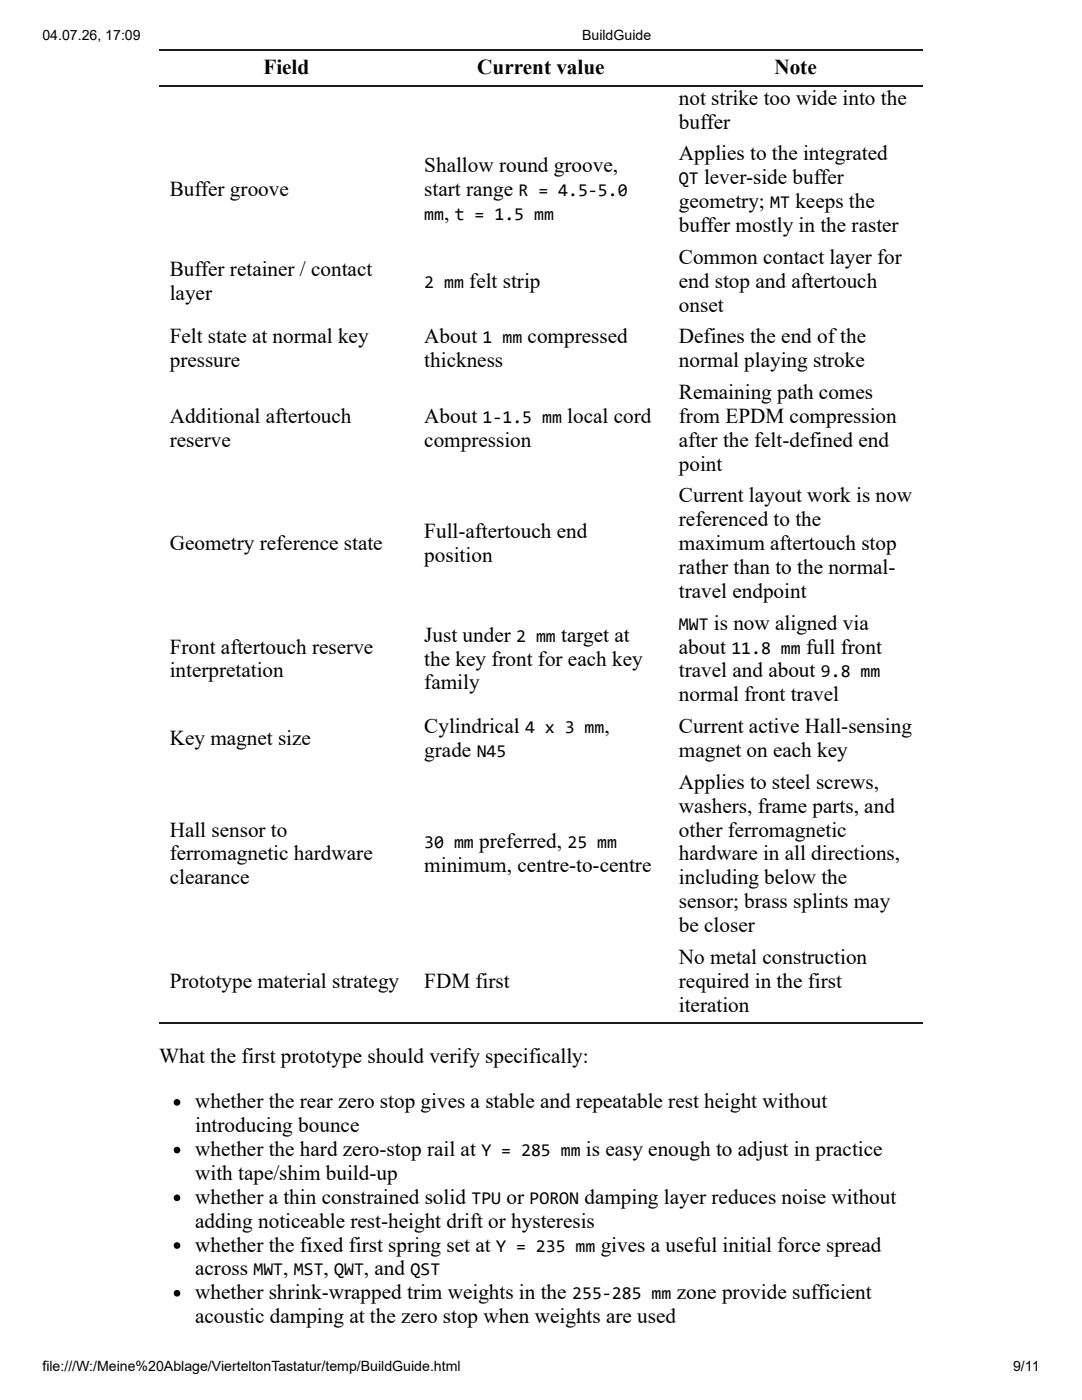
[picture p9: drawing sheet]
<svg xmlns="http://www.w3.org/2000/svg" width="216mm" height="279mm" viewBox="0 0 216 279" stroke-linecap="round" stroke-linejoin="round" font-family="sans-serif">
<defs><g id="words">
<g font-size="4.2">
<text x="52.6" y="14.8">Field</text>
<text x="95.2" y="14.8">Current value</text>
<text x="154.5" y="14.8">Note</text>
<text x="135.5" y="20.9">not strike too wide into the</text>
<text x="135.5" y="25.7">buffer</text>
<text x="84.7" y="34.4">Shallow round groove,</text>
<text x="135.5" y="32">Applies to the integrated</text>
<text x="33.9" y="39.2">Buffer groove</text>
<text x="84.7" y="39.2">start range</text>
<text x="135.5" y="41.5">geometry;</text>
<text x="140.5" y="36.8">lever-side buffer</text>
<text x="158.7" y="41.5">keeps the</text>
<text x="88.6" y="43.9">,</text>
<text x="135.5" y="46.3">buffer mostly in the raster</text>
<text x="135.5" y="52.7">Common contact layer for</text>
<text x="33.9" y="55">Buffer retainer / contact</text>
<text x="33.9" y="59.8">layer</text>
<text x="93.6" y="57.4">felt strip</text>
<text x="135.5" y="57.4">end stop and aftertouch</text>
<text x="135.5" y="62.2">onset</text>
<text x="33.9" y="68.5">Felt state at normal key</text>
<text x="84.7" y="68.5">About</text>
<text x="105.3" y="68.5">compressed</text>
<text x="135.5" y="68.5">Defines the end of the</text>
<text x="33.9" y="73.3">pressure</text>
<text x="84.7" y="73.3">thickness</text>
<text x="135.5" y="73.3">normal playing stroke</text>
<text x="135.5" y="79.6">Remaining path comes</text>
<text x="33.9" y="84.4">Additional aftertouch</text>
<text x="33.9" y="89.2">reserve</text>
<text x="84.7" y="84.4">About</text>
<text x="84.7" y="89.2">compression</text>
<text x="113.2" y="84.4">local cord</text>
<text x="135.5" y="84.4">from EPDM compression</text>
<text x="135.5" y="89.2">after the felt-defined end</text>
<text x="135.5" y="93.9">point</text>
<text x="135.5" y="100.3">Current layout work is now</text>
<text x="84.7" y="107.4">Full-aftertouch end</text>
<text x="135.5" y="105">referenced to the</text>
<text x="33.9" y="109.8">Geometry reference state</text>
<text x="84.7" y="112.2">position</text>
<text x="135.5" y="109.8">maximum aftertouch stop</text>
<text x="135.5" y="114.6">rather than to the normal-</text>
<text x="135.5" y="119.3">travel endpoint</text>
<text x="142.5" y="125.7">is now aligned via</text>
<text x="33.9" y="130.4">Front aftertouch reserve</text>
<text x="84.7" y="128.1">Just under</text>
<text x="112" y="128.1">target at</text>
<text x="135.5" y="130.4">about</text>
<text x="160.8" y="130.4">full front</text>
<text x="33.9" y="135.2">interpretation</text>
<text x="84.7" y="132.8">the key front for each key</text>
<text x="84.7" y="137.6">family</text>
<text x="135.5" y="135.2">travel and about</text>
<text x="135.5" y="140">normal front travel</text>
<text x="33.9" y="148.7">Key magnet size</text>
<text x="84.7" y="146.3">Cylindrical</text>
<text x="120.6" y="146.3">,</text>
<text x="135.5" y="146.3">Current active Hall-sensing</text>
<text x="84.7" y="151.1">grade</text>
<text x="135.5" y="151.1">magnet on each key</text>
<text x="135.5" y="157.4">Applies to steel screws,</text>
<text x="33.9" y="167">Hall sensor to</text>
<text x="135.5" y="162.2">washers, frame parts, and</text>
<text x="135.5" y="167">other ferromagnetic</text>
<text x="33.9" y="171.7">ferromagnetic hardware</text>
<text x="95.6" y="169.3">preferred,</text>
<text x="135.5" y="171.7">hardware in all directions,</text>
<text x="33.9" y="176.5">clearance</text>
<text x="84.7" y="174.1">minimum, centre-to-centre</text>
<text x="135.5" y="176.5">including below the</text>
<text x="135.5" y="181.2">sensor; brass splints may</text>
<text x="135.5" y="186">be closer</text>
<text x="33.9" y="197.1">Prototype material strategy</text>
<text x="84.7" y="197.1">FDM first</text>
<text x="135.5" y="192.4">No metal construction</text>
<text x="135.5" y="197.1">required in the first</text>
<text x="135.5" y="201.9">iteration</text>
<text x="31.7" y="212.2">What the first prototype should verify specifically:</text>
<text x="38.9" y="221.2">whether the rear zero stop gives a stable and repeatable rest height without</text>
<text x="38.9" y="226">introducing bounce</text>
<text x="38.9" y="230.7">whether the hard zero-stop rail at</text>
<text x="116.9" y="230.7">is easy enough to adjust in practice</text>
<text x="38.9" y="235.5">with tape/shim build-up</text>
<text x="38.9" y="240.2">whether a thin constrained solid</text>
<text x="38.9" y="245">adding noticeable rest-height drift or hysteresis</text>
<text x="101.1" y="240.2">or</text>
<text x="116.6" y="240.2">damping layer reduces noise without</text>
<text x="38.9" y="249.8">whether the fixed first spring set at</text>
<text x="119.9" y="249.8">gives a useful initial force spread</text>
<text x="38.9" y="254.5">across</text>
<text x="56.5" y="254.5">,</text>
<text x="64.6" y="254.5">,</text>
<text x="72.6" y="254.5">, and</text>
<text x="38.9" y="259.3">whether shrink-wrapped trim weights in the</text>
<text x="135" y="259.3">zone provide sufficient</text>
<text x="38.9" y="264.1">acoustic damping at the zero stop when weights are used</text>
</g>
<g font-size="3.6">
<text x="103.5" y="39.2">R = 4.5-5.0</text>
<text x="135.5" y="36.8">QT</text>
<text x="153.7" y="41.5">MT</text>
<text x="84.7" y="43.9">mm t = 1.5 mm</text>
<text x="84.7" y="57.4">2 mm</text>
<text x="96.3" y="68.5">1 mm</text>
<text x="96.3" y="84.4">1-1.5 mm</text>
<text x="135.5" y="125.7">MWT</text>
<text x="103" y="128.1">2 mm</text>
<text x="145.9" y="130.4">11.8 mm</text>
<text x="163.8" y="135.2">9.8 mm</text>
<text x="104.8" y="146.3">4 x 3 mm</text>
<text x="95.1" y="151.1">N45</text>
<text x="84.7" y="169.3">30 mm</text>
<text x="113.2" y="169.3">25 mm</text>
<text x="96.1" y="230.7">Y = 285 mm</text>
<text x="94.1" y="240.2">TPU</text>
<text x="105.7" y="240.2">PORON</text>
<text x="99" y="249.8">Y = 235 mm</text>
<text x="50.6" y="254.5">MWT MST QWT</text>
<text x="81.9" y="254.5">QST</text>
<text x="114.2" y="259.3">255-285 mm</text>
</g>
<g font-size="2.8">
<text x="8.5" y="7.9">04.07.26, 17:09</text>
<text x="116.1" y="7.9">BuildGuide</text>
<text x="8.5" y="273.6">file:///W:/Meine%20Ablage/VierteltonTastatur/temp/BuildGuide.html</text>
<text x="202.1" y="273.6">9/11</text>
</g>
</g></defs>
<path d="M31.7 9.9h152.4M31.7 17.1h152.4M31.7 204.1h152.4" fill="none" stroke="#1a1a1a" stroke-width=".26"/>
<g fill="#000">
<circle cx="35.3" cy="229.5" r=".66"/>
<circle cx="35.3" cy="220" r=".66"/>
<circle cx="35.3" cy="239.1" r=".66"/>
<circle cx="35.3" cy="248.6" r=".66"/>
<circle cx="35.3" cy="258.1" r=".66"/>
</g>
<use href="#words"/>
</svg>
